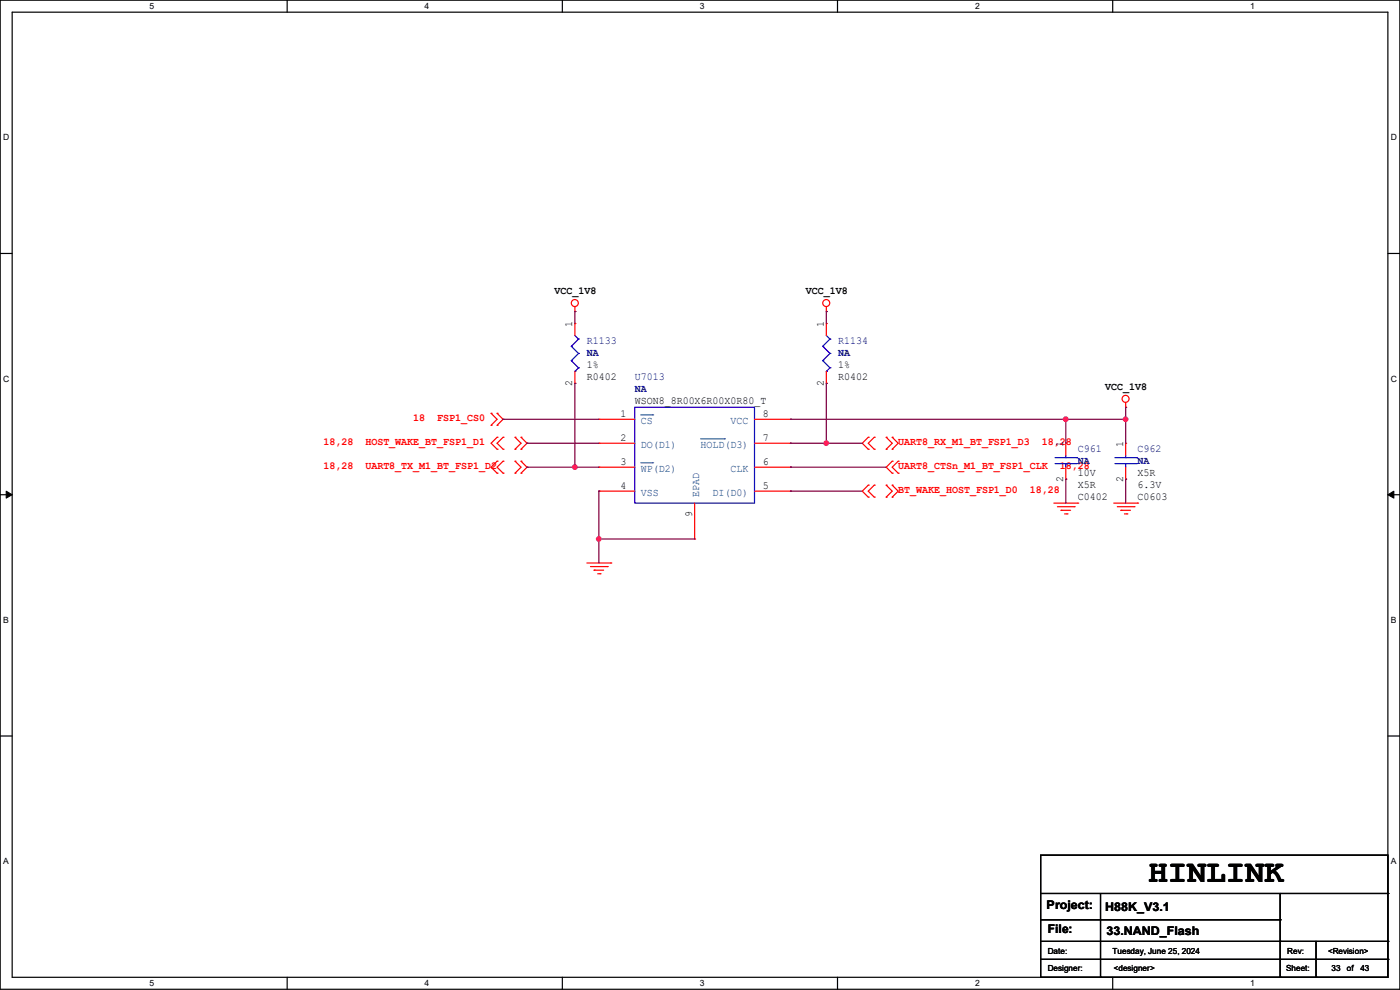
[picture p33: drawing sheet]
<svg xmlns="http://www.w3.org/2000/svg" width="297mm" height="210mm" viewBox="0 0 297 210" stroke-linecap="round" stroke-linejoin="round" font-family="sans-serif">
<defs><g id="words">
<text font-size="6.9" x="243.6" y="187.1">HINLINK</text>
<g font-size="2.5">
<text x="222" y="192.9">Project:</text>
<text x="222.3" y="198">File:</text>
<text x="234.5" y="193.2">H88K_V3.1</text>
<text x="234.7" y="198.2">33.NAND_Flash</text>
</g>
<g font-size="2.3">
<text x="117.6" y="62.4">VCC_1V8</text>
<text x="171" y="62.4">VCC_1V8</text>
<text x="121.4" y="69.4" transform="rotate(-90 121.4 69.4)">1</text>
<text x="174.8" y="69.4" transform="rotate(-90 174.8 69.4)">1</text>
<text x="121.4" y="81.8" transform="rotate(-90 121.4 81.8)">2</text>
<text x="124.5" y="80.6">R0402</text>
<text x="124.5" y="78.1">1%</text>
<text x="174.8" y="81.8" transform="rotate(-90 174.8 81.8)">2</text>
<text x="177.8" y="80.6">R0402</text>
<text x="177.8" y="78.1">1%</text>
<text x="234.5" y="82.7">VCC_1V8</text>
<text x="131.6" y="88.4">1</text>
<text x="134.7" y="85.7">WSON8_8R00X6R00X0R80_T</text>
<text x="161.8" y="88.4">8</text>
<text x="131.6" y="93.5">2</text>
<text x="161.8" y="93.5">7</text>
<text x="225.6" y="94.8" transform="rotate(-90 225.6 94.8)">1</text>
<text x="238.3" y="94.8" transform="rotate(-90 238.3 94.8)">1</text>
<text x="131.6" y="98.6">3</text>
<text x="161.8" y="98.6">6</text>
<text x="228.6" y="101">10V</text>
<text x="241.3" y="101">X5R</text>
<text x="131.6" y="103.6">4</text>
<text x="161.8" y="103.6">5</text>
<text x="225.6" y="102.2" transform="rotate(-90 225.6 102.2)">2</text>
<text x="228.6" y="106">C0402</text>
<text x="228.6" y="103.5">X5R</text>
<text x="238.3" y="102.2" transform="rotate(-90 238.3 102.2)">2</text>
<text x="241.3" y="106">C0603</text>
<text x="241.3" y="103.5">6.3V</text>
<text x="146.8" y="109.8" transform="rotate(-90 146.8 109.8)">9</text>
</g>
<g font-size="2.3" fill="#00007f">
<text x="124.5" y="73">R1133</text>
<text x="124.5" y="75.6">NA</text>
<text x="177.8" y="73">R1134</text>
<text x="177.8" y="75.6">NA</text>
<text x="134.7" y="80.6">U7013</text>
<text x="134.7" y="83.2">NA</text>
<text x="228.6" y="95.9">C961</text>
<text x="241.3" y="95.9">C962</text>
<text x="228.6" y="98.4">NA</text>
<text x="241.3" y="98.4">NA</text>
</g>
<g font-size="2.3" fill="#f00">
<text x="87.7" y="89.3">18</text>
<text x="92.8" y="89.3">FSP1_CS0</text>
<text x="68.6" y="94.4">18,28</text>
<text x="77.5" y="94.4">HOST_WAKE_BT_FSP1_D1</text>
<text x="190.5" y="94.4">UART8_RX_M1_BT_FSP1_D3</text>
<text x="221" y="94.4">18,28</text>
<text x="68.6" y="99.4">18,28</text>
<text x="77.5" y="99.4">UART8_TX_M1_BT_FSP1_D2</text>
<text x="190.5" y="99.4">UART8_CTSn_M1_BT_FSP1_CLK</text>
<text x="224.8" y="99.4">18,28</text>
<text x="190.5" y="104.5">BT_WAKE_HOST_FSP1_D0</text>
<text x="218.5" y="104.5">18,28</text>
</g>
<g font-size="2.3" fill="#003f7f">
<text x="135.9" y="89.9">CS</text>
<text x="155" y="89.9">VCC</text>
<text x="135.9" y="95">DO(D1)</text>
<text x="148.6" y="95">HOLD(D3)</text>
<text x="135.9" y="100">WP(D2)</text>
<text x="155" y="100">CLK</text>
<text x="135.9" y="105.1">VSS</text>
<text x="148.3" y="105.5" transform="rotate(-90 148.3 105.5)">EPAD</text>
<text x="151.2" y="105.1">DI(D0)</text>
</g>
<g font-size="1.8">
<text x="31.7" y="1.9">5</text>
<text x="90.1" y="1.9">4</text>
<text x="148.5" y="1.9">3</text>
<text x="206.8" y="1.9">2</text>
<text x="265.2" y="1.9">1</text>
<text x=".7" y="29.8">D</text>
<text x="295.1" y="29.8">D</text>
<text x=".7" y="80.9">C</text>
<text x="295.1" y="80.9">C</text>
<text x=".7" y="132.1">B</text>
<text x="295.1" y="132.1">B</text>
<text x=".7" y="183.3">A</text>
<text x="295.1" y="183.3">A</text>
<text x="222.3" y="202.3">Date:</text>
<text x="236" y="202.3">Tuesday, June 25, 2024</text>
<text x="273.1" y="202.3">Rev:</text>
<text x="281.7" y="202.3">&lt;Revision&gt;</text>
<text x="31.7" y="209.2">5</text>
<text x="90.1" y="209.2">4</text>
<text x="148.5" y="209.2">3</text>
<text x="206.8" y="209.2">2</text>
<text x="222.3" y="205.9">Designer:</text>
<text x="236.3" y="205.9">&lt;designer&gt;</text>
<text x="265.2" y="209.2">1</text>
<text x="272.8" y="205.9">Sheet:</text>
<text x="282.5" y="205.9">33</text>
<text x="285.8" y="205.9">of</text>
<text x="288.6" y="205.9">43</text>
</g>
</g></defs>
<g fill="none" stroke="#000" stroke-width=".25">
<path d="M0 0h297v209.8h-297zM2.6 2.6h291.8v204.7h-291.8zM60.9 0v2.6M119.3 0v2.6M177.7 0v2.6M236.1 0v2.6M0 53.8h2.6M294.4 53.8h2.6M0 104.9h2.6M294.4 104.9h2.6M0 156.1h2.6M294.4 156.1h2.6"/>
<path d="M220.8 181.4h73.6v25.9h-73.6zM220.8 189.5h73.6M220.8 195.1h50.8M220.8 199.7h73.6M233.5 189.5v17.8M271.6 195.1h.1M271.6 199.7h.1M271.6 189.5v17.8M279.2 199.7v7.6M294.4 189.5h.1M294.4 199.7h.1M60.9 207.3v2.5"/>
<path d="M119.3 207.3v2.5M177.7 207.3v2.5M220.8 203.5h73.6M233.5 207.3h.1M236.1 207.3v2.5M271.6 207.3h.1M279.2 207.3h.1M294.4 203.5h.1"/>
</g>
<path d="M1.3 104.2l1.3 .7-1.3 .8zM294.4 104.9l1.3-.7v1.5z" fill="#000"/>
<path d="M1.3 104.2l1.3 .7-1.3 .8zM294.4 104.9l1.3-.7v1.5z" fill="none" stroke="#000" stroke-width=".21"/>
<g fill="none" stroke="#f00" stroke-width=".25">
<path d="M122 66.1h.1M122 68.6h.1M122 65.1v1M122 68.6v2.6M122 78.8v2.5M175.3 66.1h.1M175.3 68.6h.1M175.3 65.1v1M175.3 68.6v2.6M175.3 78.8v2.5M104.2 87.7h.1M104.2 90.2h.1"/>
<path d="M104.2 87.7l1.3 1.2-1.3 1.3M105.5 92.8h.1M105.5 95.3h.1M105.5 97.8h.1M105.5 90.2h.1M105.5 87.7h.1M105.5 87.7l1.2 1.2-1.2 1.3M105.5 92.8l-1.3 1.2 1.3 1.3M105.5 97.8l-1.3 1.3 1.3 1.3M106.7 92.8h.1M106.7 95.3h.1M106.7 97.8h.1"/>
<path d="M106.7 97.8l-1.2 1.3 1.2 1.3M106.7 92.8l-1.2 1.2 1.2 1.3M109.3 92.8h.1M109.3 95.3h.1M109.3 97.8h.1M109.3 92.8l1.2 1.2-1.2 1.3M109.3 97.8l1.2 1.3-1.2 1.3M110.5 95.3h.1M110.5 92.8h.1M110.5 97.8h.1M110.5 92.8l1.3 1.2-1.3 1.3M110.5 97.8l1.3 1.3-1.3 1.3"/>
<path d="M122 81.3h.1M127 88.9h.1M127 99.1h.1M127 94h.1M127 88.9h7.7M127 99.1h7.7M127 94h7.7M160.1 88.9h7.6M160.1 99.1h7.6M160.1 94h7.6M167.7 88.9h.1M167.7 99.1h.1"/>
<path d="M167.7 94h.1M175.3 81.3h.1M184.2 92.8h.1M184.2 95.3h.1M184.2 92.8l-1.3 1.2 1.3 1.3M185.5 95.3h.1M185.5 92.8h.1M185.5 92.8l-1.3 1.2 1.3 1.3M188 95.3h.1M188 92.8h.1M188 92.8l1.3 1.2-1.3 1.3M189.3 95.3h.1"/>
<path d="M189.3 92.8h.1M189.3 97.8h.1M189.3 97.8l-1.3 1.3 1.3 1.3M189.3 92.8l1.2 1.2-1.2 1.3M190.5 97.8h.1M190.5 97.8l-1.2 1.3 1.2 1.3M226.1 94h.1M226.1 94v2.6M226.1 99.1v2.5M238.8 86.4h.1M238.8 94h.1M238.8 85.4v1"/>
<path d="M238.8 94v2.6M238.8 99.1v2.5M105.5 100.4h.1M106.7 100.4h.1M109.3 100.4h.1M110.5 100.4h.1M124.5 119.4h5.1M127 104.2h.1M127 104.2h7.7M129.6 119.4h.1M147.4 114.3h.1M147.4 106.7v7.6"/>
<path d="M160.1 104.2h7.6M167.7 104.2h.1M184.2 102.9h.1M184.2 105.5h.1M184.2 102.9l-1.3 1.3 1.3 1.3M185.5 105.5h.1M185.5 102.9h.1M185.5 102.9l-1.3 1.3 1.3 1.3M188 105.5h.1M188 102.9h.1M188 102.9l1.3 1.3-1.3 1.3M189.3 105.5h.1"/>
<path d="M189.3 102.9h.1M189.3 100.4h.1M189.3 102.9l1.2 1.3-1.2 1.3M190.5 100.4h.1M223.6 106.7h5M224.3 107.5h3.6M225.1 108.2h.1M225.1 108.2h2M225.8 109h.6M226.1 101.6h.1M226.4 109h.1M227.9 107.5h.1"/>
<path d="M228.6 106.7h.1M236.3 106.7h5M237 107.5h3.6M237.8 108.2h.1M237.8 108.2h2M238.5 109h.6M238.8 101.6h.1M239.1 109h.1M240.6 107.5h.1M241.3 106.7h.1M125.3 120.2h3.5M126 120.9h.1"/>
<path d="M126 120.9h2.1M126.8 121.7h.5M127.3 121.7h.1M128.8 120.2h.1"/>
<circle cx="121.9" cy="64.3" r=".74"/>
<circle cx="175.3" cy="64.3" r=".74"/>
<circle cx="238.8" cy="84.6" r=".74"/>
</g>
<g fill="none" stroke="#00f" stroke-width=".25">
<path d="M121.2 73.4h.1M121.2 76.5h.1M121.2 73.4l1.5 1.6M121.2 76.5l1.5 1.5M122 78.8h.1M122 71.2l.7 .7M122.7 71.9h.1M122.7 75h.1M122.7 78h.1M122.7 71.9l-1.5 1.5M122.7 75l-1.5 1.5M122.7 78l-.7 .8"/>
<path d="M174.5 73.4h.1M174.5 76.5h.1M174.5 73.4l1.6 1.6M174.5 76.5l1.6 1.5M175.3 78.8h.1M175.3 71.2l.8 .7M176.1 71.9h.1M176.1 75h.1M176.1 78h.1M176.1 71.9l-1.6 1.5M176.1 75l-1.6 1.5M176.1 78l-.8 .8"/>
<path d="M134.7 86.4h25.4v20.3h-25.4zM223.8 98.3h4.6M223.8 97.1h4.6M226.1 97.1h.1M226.1 98.3h.1M226.1 96.6v.5M226.1 98.3v.8M228.4 98.3h.1M228.4 97.1h.1M236.5 98.3h4.6M236.5 97.1h4.6M238.8 97.1h.1"/>
<path d="M238.8 98.3h.1M238.8 96.6v.5M238.8 98.3v.8M241.1 98.3h.1M241.1 97.1h.1"/>
</g>
<path d="M135.9 88h2.6M135.9 98.2h2.6M138.5 88h.1M138.5 98.2h.1M148.6 93.1h5.1M153.7 93.1h.1" fill="none" stroke="#003f7f" stroke-width=".21"/>
<path d="M167.7 99.1h.1M167.7 99.1h20.3M127 114.3h.1M127 104.2h.1M127 114.3h20.4M127 104.2v15.2" fill="none" stroke="#7f003f" stroke-width=".25"/>
<circle cx="127" cy="114.3" r=".49" fill="#f0f"/>
<circle cx="127" cy="114.3" r=".49" fill="none" stroke="#f0f" stroke-width=".25"/>
<path d="M111.8 99.1h.1M111.8 99.1h10.2M238.8 86.4h.1M238.8 86.4v2.5" fill="none" stroke="#7f003f" stroke-width=".25"/>
<circle cx="121.9" cy="99.1" r=".49" fill="#f0f"/>
<circle cx="121.9" cy="99.1" r=".49" fill="none" stroke="#f0f" stroke-width=".25"/>
<path d="M111.8 94h.1M111.8 94h15.2M167.7 94h.1M167.7 88.9h.1M167.7 94h7.6M167.7 88.9h58.4" fill="none" stroke="#7f003f" stroke-width=".25"/>
<circle cx="226.1" cy="88.9" r=".49" fill="#f0f"/>
<circle cx="226.1" cy="88.9" r=".49" fill="none" stroke="#f0f" stroke-width=".25"/>
<g fill="none" stroke="#7f003f" stroke-width=".25">
<path d="M122 66.1h.1M122 66.1v2.5M175.3 66.1h.1M175.3 66.1v2.5M106.7 88.9h.1M106.7 88.9h20.3M122 81.3h.1M122 99.1h.1M122 81.3v17.8M122 99.1h5M175.3 81.3h.1M175.3 94h.1"/>
<path d="M175.3 81.3v12.7M175.3 94h7.6M167.7 104.2h.1M167.7 104.2h15.2"/>
</g>
<circle cx="175.3" cy="94" r=".49" fill="#f0f"/>
<circle cx="175.3" cy="94" r=".49" fill="none" stroke="#f0f" stroke-width=".25"/>
<path d="M226.1 88.9h.1M226.1 88.9v5.1M226.1 88.9h12.7M238.8 88.9h.1M238.8 88.9v5.1M226.1 101.6h.1M226.1 101.6v5.1M238.8 101.6h.1M238.8 101.6v5.1" fill="none" stroke="#7f003f" stroke-width=".25"/>
<circle cx="238.8" cy="88.9" r=".49" fill="#f0f"/>
<circle cx="238.8" cy="88.9" r=".49" fill="none" stroke="#f0f" stroke-width=".25"/>
<circle cx="127" cy="114.3" r=".49" fill="#f0f"/>
<circle cx="127" cy="114.3" r=".49" fill="none" stroke="#f0f" stroke-width=".25"/>
<circle cx="121.9" cy="99.1" r=".49" fill="#f0f"/>
<circle cx="121.9" cy="99.1" r=".49" fill="none" stroke="#f0f" stroke-width=".25"/>
<circle cx="226.1" cy="88.9" r=".49" fill="#f0f"/>
<circle cx="226.1" cy="88.9" r=".49" fill="none" stroke="#f0f" stroke-width=".25"/>
<circle cx="175.3" cy="94" r=".49" fill="#f0f"/>
<circle cx="175.3" cy="94" r=".49" fill="none" stroke="#f0f" stroke-width=".25"/>
<circle cx="238.8" cy="88.9" r=".49" fill="#f0f"/>
<circle cx="238.8" cy="88.9" r=".49" fill="none" stroke="#f0f" stroke-width=".25"/>
<use href="#words"/>
</svg>
